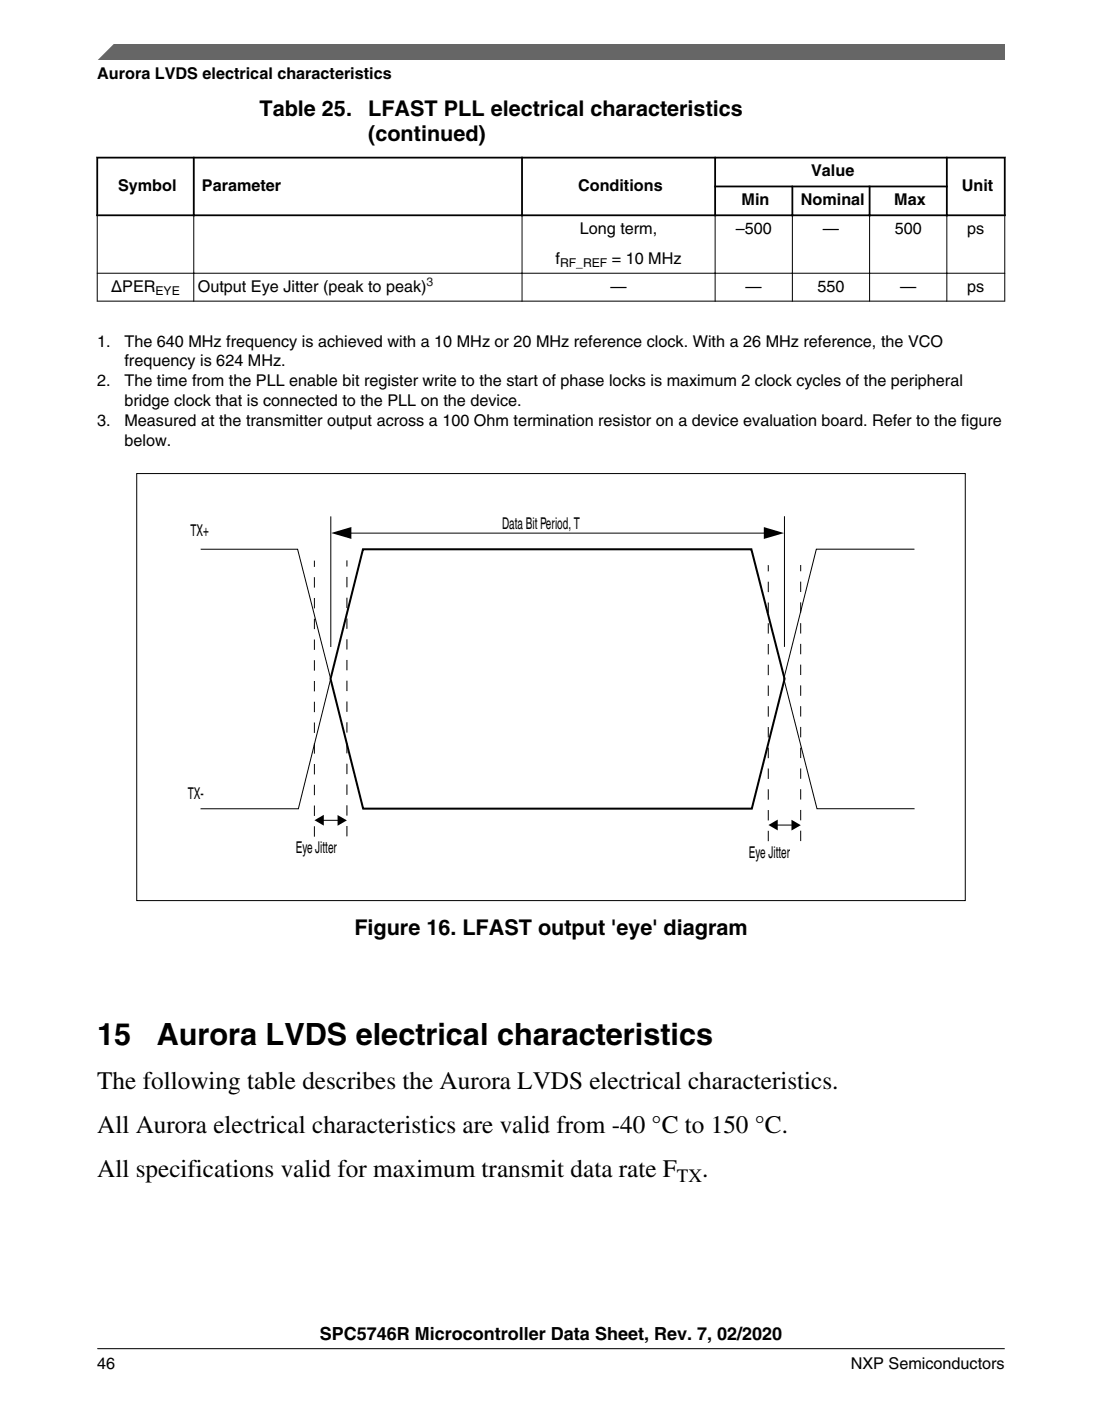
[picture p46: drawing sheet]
<svg xmlns="http://www.w3.org/2000/svg" width="216mm" height="274mm" viewBox="0 0 216 274" stroke-linecap="round" stroke-linejoin="round" font-family="sans-serif">
<defs><g id="words">
<g font-size="6">
<text x="19" y="204.7">15</text>
<text x="30.7" y="204.7">Aurora LVDS electrical characteristics</text>
</g>
<g font-size="4.9">
<text x="19.1" y="213.3">The following table describes the Aurora LVDS electrical characteristics.</text>
<text x="19.1" y="221.9">All Aurora electrical characteristics are valid from -40 °C to 150 °C.</text>
<text x="19.1" y="230.5">All specifications valid for maximum transmit data rate F</text>
<text x="137.6" y="230.5">.</text>
</g>
<g font-size="4.2">
<text x="50.8" y="22.7">Table 25.</text>
<text x="72.1" y="22.7">LFAST PLL electrical characteristics</text>
<text x="72.1" y="27.6">(continued)</text>
<text x="69.4" y="183.1">Figure 16. LFAST output 'eye' diagram</text>
</g>
<text font-size="3.7" x="132.6" y="231.5">TX</text>
<text font-size="3.5" x="62.7" y="262.3">SPC5746R Microcontroller Data Sheet, Rev. 7, 02/2020</text>
<g font-size="3.2">
<text x="19.1" y="15.5">Aurora LVDS electrical characteristics</text>
<text x="158.9" y="34.6">Value</text>
<text x="23.1" y="37.4">Symbol</text>
<text x="39.6" y="37.4">Parameter</text>
<text x="113.3" y="37.4">Conditions</text>
<text x="145.3" y="40.2">Min</text>
<text x="156.9" y="40.2">Nominal</text>
<text x="175.2" y="40.2">Max</text>
<text x="188.4" y="37.4">Unit</text>
<text x="113.6" y="45.9">Long term,</text>
<text x="144.1" y="45.9">–500</text>
<text x="161.2" y="45.9">—</text>
<text x="175.3" y="45.9">500</text>
<text x="189.5" y="45.9">ps</text>
<text x="108.8" y="51.6">f</text>
<text x="119.9" y="51.6">= 10 MHz</text>
<text x="21.8" y="57.1">ΔPER</text>
<text x="38.8" y="57.1">Output Eye Jitter (peak to peak)</text>
<text x="119.6" y="57.1">—</text>
<text x="146.1" y="57.1">—</text>
<text x="160.2" y="57.1">550</text>
<text x="176.3" y="57.1">—</text>
<text x="189.5" y="57.1">ps</text>
<text x="19" y="67.9">1.</text>
<text x="24.4" y="67.9">The 640 MHz frequency is achieved with a 10 MHz or 20 MHz reference clock. With a 26 MHz reference, the VCO</text>
<text x="24.4" y="71.7">frequency is 624 MHz.</text>
<text x="19.1" y="75.6">2.</text>
<text x="24.4" y="75.6">The time from the PLL enable bit register write to the start of phase locks is maximum 2 clock cycles of the peripheral</text>
<text x="19.1" y="83.4">3.</text>
<text x="24.4" y="79.5">bridge clock that is connected to the PLL on the device.</text>
<text x="24.4" y="83.4">Measured at the transmitter output across a 100 Ohm termination resistor on a device evaluation board. Refer to the figure</text>
<text x="24.4" y="87.3">below.</text>
<text x="37.3" y="104.9">TX+</text>
<text x="98.4" y="103.6">Data Bit Period, T</text>
<text x="36.8" y="156.4">TX-</text>
<text x="58" y="167">Eye Jitter</text>
<text x="146.7" y="168.1">Eye Jitter</text>
<text x="19.1" y="268">46</text>
<text x="166.7" y="268">NXP Semiconductors</text>
</g>
<g font-size="2.4">
<text x="109.7" y="52.3">RF_REF</text>
<text x="30.5" y="57.7">EYE</text>
</g>
<text font-size="2.4" fill="#00f" x="83.6" y="56">3</text>
</g></defs>
<path d="M18.9 30.9h178.1M19 30.7v11.6M38 30.7v11.6M102.3 30.7v11.6M139.9 36.5h45.8M140.1 30.7v11.6M155.2 36.3v6M170.4 36.3v6M185.5 30.7v11.6M196.8 30.7v11.6M18.9 42.2h178.1" fill="none" stroke="#000" stroke-width=".35"/>
<g fill="none" stroke="#000" stroke-width=".2">
<path d="M19 53.5h177.9M19 59h177.9M19 42.3v16.8M38 41.9v17.2M102.3 42.3v16.8M140.1 41.9v17.2M155.2 41.9v17.2M170.4 41.9v17.2M185.5 41.9v17.2M196.8 42.3v16.8M26.8 92.7h162.3v83.6h-162.3zM39.3 107.5h19l6.5 25.4-6.3 25.5h-19.2"/>
<path d="M64.8 101.1v25.6M67.5 104.4h83M153.7 101.1v25.6M179.2 107.5h-19.3l-6.3 25.4 6.5 25.4h19.1M62.9 160.6h3.7M151.8 161.6h3.8"/>
</g>
<path d="M71.1 107.6h76.1l6.5 25.3-6.4 25.4h-76.2l-6.3-25.4z" fill="none" stroke="#000" stroke-width=".4"/>
<path d="M64.9 104.4l3.9-1.2v2.3zM149.6 103.2l4 1.2-4 1.1zM61.6 160.6l1.8-1v2.1zM66.1 159.6l1.9 1-1.9 1.1zM150.6 161.5l1.8-1v2.1zM155.1 160.5l1.8 1.1-1.8 1z" fill="#000"/>
<path d="M61.6 163.8v-54M68 163.8v-54.1M150.5 164.7v-54M156.9 164.7v-54.1" fill="none" stroke="#000" stroke-width=".2" stroke-dasharray="2 2" stroke-linecap="butt"/>
<path d="M19 11.7l5.7-3.1 172.2 .1v3z" fill="#666"/>
<path d="M22.5 8.6l-3.1 3.1" fill="none" stroke="#666" stroke-width=".28"/>
<path d="M19 264.1h177.8" fill="none" stroke="#000" stroke-width=".2"/>
<use href="#words"/>
</svg>
